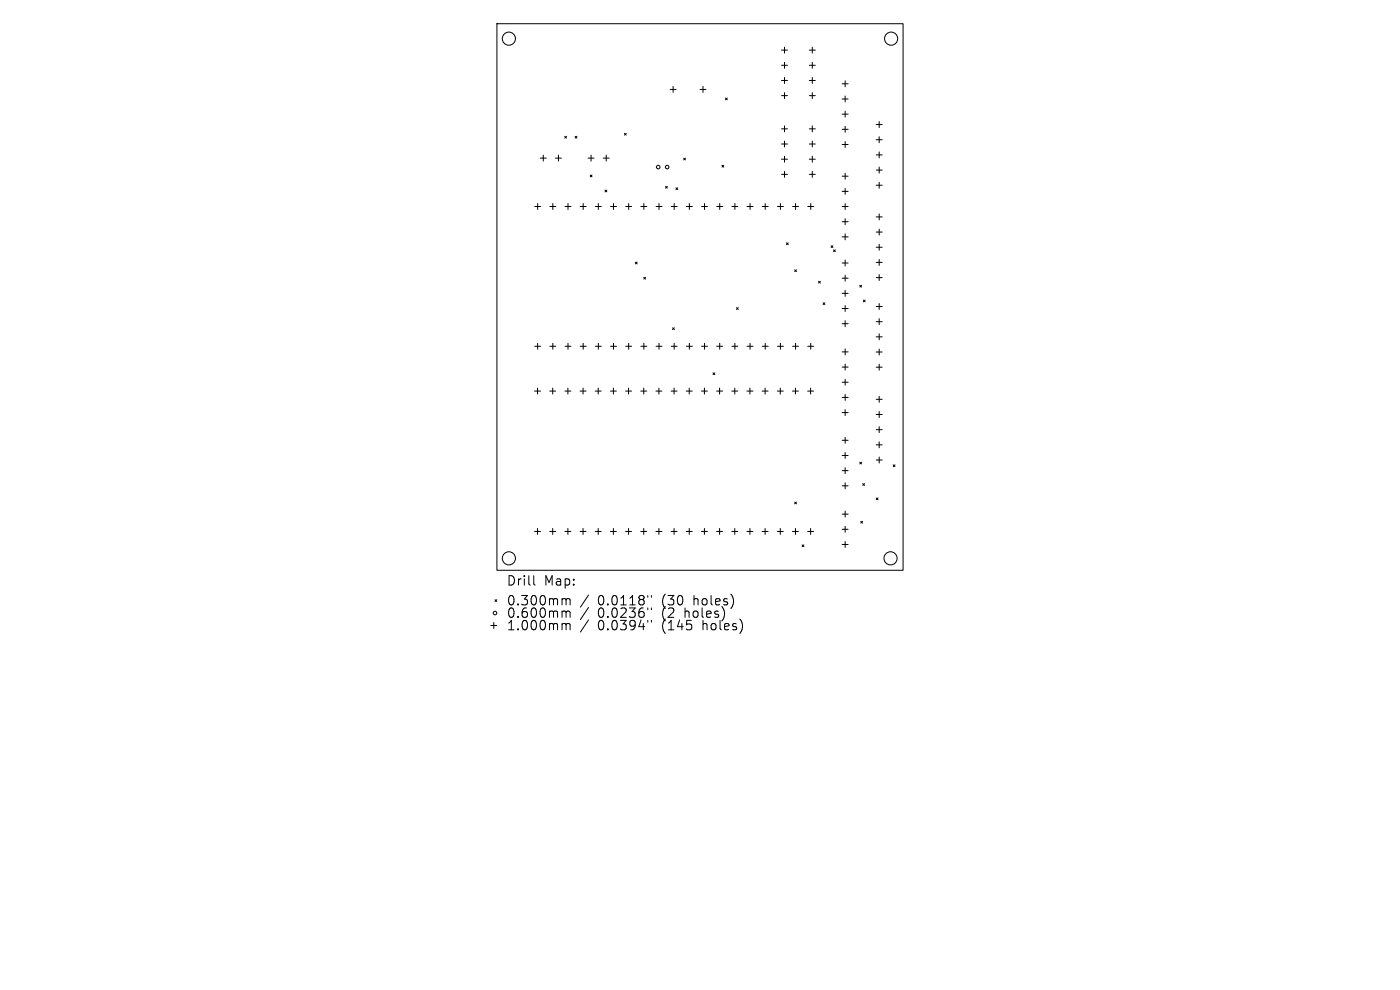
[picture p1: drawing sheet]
<svg xmlns="http://www.w3.org/2000/svg" width="297mm" height="210mm" viewBox="0 0 297 210" stroke-linecap="round" stroke-linejoin="round" font-family="sans-serif">
<defs><g id="words">
<g font-size="2.8">
<text x="107.4" y="124.5">Drill</text>
<text x="115.4" y="124.5">Map:</text>
<text x="107.4" y="128.7">0.300mm</text>
<text x="107.4" y="131.3">0.600mm</text>
<text x="126.8" y="128.7">0.0118&quot;</text>
<text x="126.8" y="131.3">0.0236&quot;</text>
<text x="140.6" y="128.7">(30</text>
<text x="140.6" y="131.3">(2</text>
<text x="145.5" y="131.3">holes)</text>
<text x="147.4" y="128.7">holes)</text>
<text x="107.4" y="134">1.000mm</text>
<text x="126.8" y="134">0.0394&quot;</text>
<text x="140.6" y="134">(145</text>
<text x="149.3" y="134">holes)</text>
</g>
</g></defs>
<g fill="none" stroke="#000" stroke-width=".21">
<path d="M105.4 5h86.2v116h-86.2zM142.2 19h1.2M142.8 18.3v1.3M148.5 19h1.3M149.1 18.3v1.3M165.8 10.6h1.3M165.8 13.9h1.3M165.8 17.1h1.3M166.4 10v1.3M166.4 13.2v1.3M166.4 16.4v1.3M166.4 19.7v1.2"/>
<path d="M171.7 10.6h1.3M171.7 13.9h1.3M171.7 17.1h1.3M172.3 10v1.3M172.3 13.2v1.3M172.3 16.4v1.3M172.3 19.7v1.2M178.7 17.8h1.2M179.3 17.1v1.3M114.6 33.5h1.3M115.3 32.9v1.3M117.8 33.5h1.3"/>
<path d="M118.5 32.9v1.3M119.8 28.9l.4 .4M120.2 28.9l-.4 .4M122 28.9l.4 .4M122.4 28.9l-.4 .4M124.8 33.5h1.2M125.2 37.1l.4 .4M125.4 32.9v1.3M125.6 37.1l-.4 .4M128 33.5h1.2M128.6 32.9v1.3M132.5 28.3l.4 .4"/>
<path d="M132.9 28.3l-.4 .4M141.2 39.5l.4 .4M141.6 39.5l-.4 .4M143.4 39.8l.4 .4M143.8 39.8l-.4 .4M145 33.5l.4 .4M145.4 33.5l-.4 .4M153.2 35.1l.3 .3M153.5 35.1l-.3 .3M153.9 20.8l.4 .4M154.3 20.8l-.4 .4M165.8 20.3h1.3"/>
<path d="M165.8 27.3h1.3M165.8 30.6h1.3M165.8 33.8h1.3M165.8 37h1.3M166.4 26.7v1.3M166.4 29.9v1.3M166.4 33.1v1.3M166.4 36.4v1.2M171.7 20.3h1.3M171.7 27.3h1.3M171.7 30.6h1.3M171.7 33.8h1.3"/>
<path d="M171.7 37h1.3M172.3 26.7v1.3M172.3 29.9v1.3M172.3 33.1v1.3M172.3 36.4v1.2M178.7 21h1.2M178.7 24.2h1.2M178.7 27.4h1.2M178.7 30.7h1.2M178.7 37.4h1.2M179.3 20.4v1.2M179.3 23.6v1.2"/>
<path d="M179.3 26.8v1.3M179.3 30v1.3M179.3 36.7v1.3M179.3 40v1.2M185.9 26.4h1.2M185.9 29.6h1.2M185.9 32.9h1.2M185.9 36.1h1.2M185.9 39.3h1.2M186.5 25.8v1.3M186.5 29v1.3M186.5 32.2v1.3"/>
<path d="M186.5 35.4v1.3M186.5 38.7v1.2M113.4 43.8h1.3M114.1 43.2v1.2M116.6 43.8h1.3M117.3 43.2v1.2M119.9 43.8h1.2M120.5 43.2v1.2M123.1 43.8h1.2M123.7 43.2v1.2M126.3 43.8h1.3M126.9 43.2v1.2"/>
<path d="M128.4 40.3l.3 .4M128.7 40.3l-.3 .4M129.5 43.8h1.3M130.2 43.2v1.2M132.7 43.8h1.3M133.4 43.2v1.2M134.8 55.6l.4 .4M135.2 55.6l-.4 .4M136 43.8h1.2M136.6 58.8l.4 .4M136.6 43.2v1.2M137 58.8l-.4 .4"/>
<path d="M139.2 43.8h1.2M139.8 43.2v1.2M142.4 43.8h1.3M143 43.2v1.2M145.6 43.8h1.3M146.2 43.2v1.2M148.8 43.8h1.3M149.5 43.2v1.2M152 43.8h1.3M152.7 43.2v1.2M155.3 43.8h1.2M155.9 43.2v1.2"/>
<path d="M158.5 43.8h1.3M159.1 43.2v1.2M161.7 43.8h1.3M162.3 43.2v1.2M164.9 43.8h1.3M165.6 43.2v1.2M166.8 51.5l.4 .4M167.2 51.5l-.4 .4M168.1 43.8h1.3M168.6 57.2l.4 .4M168.8 43.2v1.2M169 57.2l-.4 .4"/>
<path d="M171.4 43.8h1.2M172 43.2v1.2M173.7 59.7l.3 .3M174 59.7l-.3 .3M176.3 52.1l.4 .4M176.7 52.1l-.4 .4M176.8 53l.4 .4M177.2 53l-.4 .4M178.7 43.8h1.2M178.7 40.6h1.2M178.7 47h1.2M178.7 50.2h1.2"/>
<path d="M178.7 55.8h1.2M178.7 59h1.2M179.3 43.2v1.2M179.3 46.4v1.3M179.3 49.6v1.3M179.3 55.2v1.2M179.3 58.4v1.2M185.9 46h1.2M185.9 49.2h1.2M185.9 52.4h1.2M185.9 55.7h1.2M185.9 58.9h1.2"/>
<path d="M186.5 45.4v1.2M186.5 48.6v1.3M186.5 51.8v1.3M186.5 55v1.3M186.5 58.3v1.2M113.4 73.5h1.3M114.1 72.8v1.3M116.6 73.5h1.3M117.3 72.8v1.3M119.9 73.5h1.2M120.5 72.8v1.3M123.1 73.5h1.2"/>
<path d="M123.7 72.8v1.3M126.3 73.5h1.3M126.9 72.8v1.3M129.5 73.5h1.3M130.2 72.8v1.3M132.7 73.5h1.3M133.4 72.8v1.3M136 73.5h1.2M136.6 72.8v1.3M139.2 73.5h1.2M139.8 72.8v1.3M142.4 73.5h1.3"/>
<path d="M142.7 69.5l.4 .4M143 72.8v1.3M143.1 69.5l-.4 .4M145.6 73.5h1.3M146.2 72.8v1.3M148.8 73.5h1.3M149.5 72.8v1.3M151.3 79.1l.3 .4M151.6 79.1l-.3 .4M152 73.5h1.3M152.7 72.8v1.3M155.3 73.5h1.2"/>
<path d="M155.9 72.8v1.3M156.2 65.3l.4 .3M156.6 65.3l-.4 .3M158.5 73.5h1.3M159.1 72.8v1.3M161.7 73.5h1.3M162.3 72.8v1.3M164.9 73.5h1.3M165.6 72.8v1.3M168.1 73.5h1.3M168.8 72.8v1.3M171.4 73.5h1.2"/>
<path d="M172 72.8v1.3M174.6 64.2l.4 .4M175 64.2l-.4 .4M178.7 62.2h1.2M178.7 65.4h1.2M178.7 68.7h1.2M178.7 74.6h1.2M178.7 77.9h1.2M179.3 61.6v1.3M179.3 64.8v1.3M179.3 68v1.3M179.3 74v1.3"/>
<path d="M179.3 77.2v1.3M182.4 60.5l.4 .4M182.8 60.5l-.4 .4M183.2 63.6l.3 .4M183.5 63.6l-.3 .4M185.9 65h1.2M185.9 68.2h1.2M185.9 71.5h1.2M185.9 74.7h1.2M185.9 77.9h1.2M186.5 64.4v1.3M186.5 67.6v1.3"/>
<path d="M186.5 70.8v1.3M186.5 74v1.3M186.5 77.3v1.2M113.4 83h1.3M114 82.3v1.3M116.6 83h1.3M117.3 82.3v1.3M119.8 83h1.3M120.5 82.3v1.3M123.1 83h1.2M123.7 82.3v1.3M126.3 83h1.2"/>
<path d="M126.9 82.3v1.3M129.5 83h1.3M130.1 82.3v1.3M132.7 83h1.3M133.3 82.3v1.3M135.9 83h1.3M136.6 82.3v1.3M139.1 83h1.3M139.8 82.3v1.3M142.4 83h1.2M143 82.3v1.3M145.6 83h1.3"/>
<path d="M146.2 82.3v1.3M148.8 83h1.3M149.4 82.3v1.3M152 83h1.3M152.7 82.3v1.3M155.2 83h1.3M155.9 82.3v1.3M158.5 83h1.2M159.1 82.3v1.3M161.7 83h1.2M162.3 82.3v1.3M164.9 83h1.3"/>
<path d="M165.5 82.3v1.3M168.1 83h1.3M168.7 82.3v1.3M171.3 83h1.3M172 82.3v1.3M178.7 81.1h1.2M178.7 84.3h1.2M178.7 87.5h1.2M178.7 93.4h1.2M178.7 96.6h1.2M178.7 99.8h1.2M179.3 80.5v1.2"/>
<path d="M179.3 83.7v1.2M179.3 86.9v1.3M179.3 92.8v1.2M179.3 96v1.3M179.3 99.2v1.3M182.4 98l.4 .4M182.8 98l-.4 .4M185.9 84.7h1.2M185.9 87.9h1.2M185.9 91.1h1.2M185.9 94.4h1.2M185.9 97.6h1.2"/>
<path d="M186.5 84.1v1.2M186.5 87.3v1.3M186.5 90.5v1.3M186.5 93.7v1.3M186.5 96.9v1.3M189.5 98.6l.4 .4M189.9 98.6l-.4 .4M113.4 112.7h1.3M114 112.1v1.3M116.6 112.7h1.3M117.3 112.1v1.3M119.8 112.7h1.3"/>
<path d="M120.5 112.1v1.3M123.1 112.7h1.2M123.7 112.1v1.3M126.3 112.7h1.2M126.9 112.1v1.3M129.5 112.7h1.3M130.1 112.1v1.3M132.7 112.7h1.3M133.3 112.1v1.3M135.9 112.7h1.3M136.6 112.1v1.3M139.1 112.7h1.3"/>
<path d="M139.8 112.1v1.3M142.4 112.7h1.2M143 112.1v1.3M145.6 112.7h1.3M146.2 112.1v1.3M148.8 112.7h1.3M149.4 112.1v1.3M152 112.7h1.3M152.7 112.1v1.3M155.2 112.7h1.3M155.9 112.1v1.3M158.5 112.7h1.2"/>
<path d="M159.1 112.1v1.3M161.7 112.7h1.2M162.3 112.1v1.3M164.9 112.7h1.3M165.5 112.1v1.3M168.1 112.7h1.3M168.6 106.5l.4 .4M168.7 112.1v1.3M169 106.5l-.4 .4M170.2 115.6l.3 .4M170.5 115.6l-.3 .4M171.3 112.7h1.3"/>
<path d="M172 112.1v1.3M178.7 103.1h1.2M178.7 109.1h1.2M178.7 112.3h1.2M178.7 115.5h1.2M179.3 102.4v1.3M179.3 108.4v1.3M179.3 111.6v1.3M179.3 114.9v1.2M182.6 110.6l.4 .4M183 110.6l-.4 .4M183 102.6l.4 .4"/>
<path d="M183.4 102.6l-.4 .4M185.9 105.6l.4 .4M186.3 105.6l-.4 .4M104.1 132.7h1.3M104.8 132.1v1.2M105 127.2l.4 .4M105.4 127.2l-.4 .4M113.2 122.1v1.7l.3 .3M119.5 127h.3l.3 .3M119.5 129.6l.5 .1 .1 .2M119.5 132.3h.3l.3 .3M120.1 127.3l.3-.3 .5 .1v1.2"/>
<path d="M120.1 127.3v1M120.1 129.9v1.1M120.1 132.6v1M120.1 129.9l.3-.3 .5 .1v1.3M120.1 132.6l.3-.3 .5 .1v1.2M124.9 126.2l-1.8 2.6M124.9 128.9l-1.8 2.5M124.9 131.5l-1.8 2.6M137.4 126.3v.4M137.4 129v.3M137.4 131.6v.4M138.2 126.3v.4"/>
<path d="M138.2 129v.3M138.2 131.6v.4"/>
<circle cx="108" cy="8.2" r="1.39"/>
<circle cx="189" cy="8.2" r="1.39"/>
<circle cx="139.6" cy="35.4" r=".38"/>
<circle cx="141.5" cy="35.4" r=".38"/>
<circle cx="108" cy="118.4" r="1.39"/>
<circle cx="188.9" cy="118.4" r="1.39"/>
<circle cx="105" cy="130" r=".38"/>
</g>
<use href="#words"/>
</svg>
